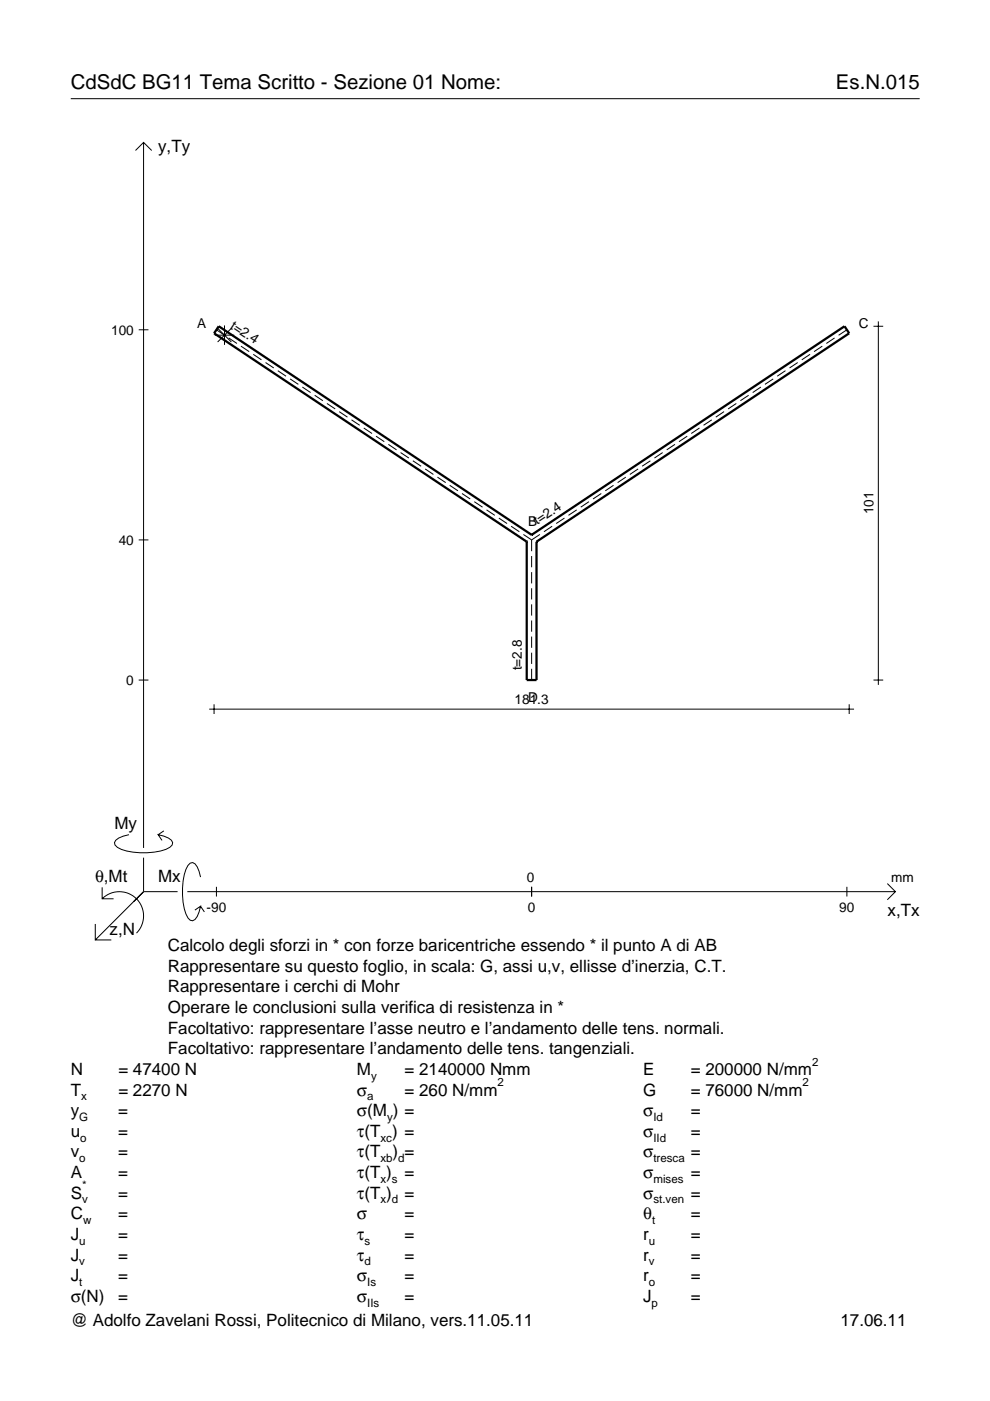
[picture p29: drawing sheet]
<svg xmlns="http://www.w3.org/2000/svg" width="210mm" height="297mm" viewBox="0 0 210 297" stroke-linecap="round" stroke-linejoin="round" font-family="sans-serif">
<defs><g id="words">
<g font-size="4.3">
<text x="15" y="18.9">CdSdC BG11 Tema Scritto - Sezione 01 Nome:</text>
<text x="177.2" y="18.9">Es.N.015</text>
</g>
<g font-size="3.6">
<text x="33.5" y="32.3">y,Ty</text>
<text x="24.3" y="175.7">My</text>
<text x="20.1" y="187">θ,Mt</text>
<text x="33.5" y="187">Mx</text>
<text x="188.2" y="194.2">x,Tx</text>
<text x="23.2" y="198.3">z,N</text>
<text x="35.6" y="201.7">Calcolo degli sforzi in * con forze baricentriche essendo * il punto A di AB</text>
<text x="35.6" y="206">Rappresentare su questo foglio, in scala: G, assi u,v, ellisse d’inerzia, C.T.</text>
<text x="35.6" y="210.4">Rappresentare i cerchi di Mohr</text>
<text x="35.6" y="214.8">Operare le conclusioni sulla verifica di resistenza in *</text>
<text x="35.6" y="219.2">Facoltativo: rappresentare l’asse neutro e l’andamento delle tens. normali.</text>
<text x="15" y="227.9">N</text>
<text x="25.1" y="227.9">= 47400 N</text>
<text x="35.6" y="223.5">Facoltativo: rappresentare l’andamento delle tens. tangenziali.</text>
<text x="75.7" y="227.9">M</text>
<text x="85.8" y="227.9">= 2140000 Nmm</text>
<text x="136.4" y="227.9">E</text>
<text x="146.5" y="227.9">= 200000 N/mm</text>
<text x="15" y="232.3">T</text>
<text x="25.1" y="232.3">= 2270 N</text>
<text x="75.7" y="232.3">σ</text>
<text x="85.8" y="232.3">= 260 N/mm</text>
<text x="136.4" y="232.3">G</text>
<text x="146.5" y="232.3">= 76000 N/mm</text>
<text x="15" y="236.7">y</text>
<text x="25.1" y="236.7">=</text>
<text x="75.7" y="236.7">σ(M ) =</text>
<text x="136.4" y="236.7">σ</text>
<text x="146.5" y="236.7">=</text>
<text x="15" y="245.4">v</text>
<text x="15" y="241">u</text>
<text x="25.1" y="245.4">=</text>
<text x="25.1" y="241">=</text>
<text x="75.7" y="245.4">τ(T</text>
<text x="75.7" y="241">τ(T ) =</text>
<text x="83.3" y="245.4">) =</text>
<text x="136.4" y="241">σ</text>
<text x="136.4" y="245.4">σ</text>
<text x="146.5" y="241">=</text>
<text x="146.5" y="245.4">=</text>
<text x="15" y="249.8">A</text>
<text x="25.1" y="249.8">=</text>
<text x="75.7" y="249.8">τ(T )</text>
<text x="85.8" y="249.8">=</text>
<text x="136.4" y="249.8">σ</text>
<text x="146.5" y="249.8">=</text>
<text x="15" y="254.2">S</text>
<text x="25.1" y="254.2">=</text>
<text x="75.7" y="254.2">τ(T )</text>
<text x="85.8" y="254.2">=</text>
<text x="136.4" y="254.2">σ</text>
<text x="146.5" y="254.2">=</text>
<text x="15" y="262.9">J</text>
<text x="15" y="258.5">C</text>
<text x="25.1" y="262.9">=</text>
<text x="25.1" y="258.5">=</text>
<text x="75.7" y="258.5">σ</text>
<text x="75.7" y="262.9">τ</text>
<text x="85.8" y="262.9">=</text>
<text x="85.8" y="258.5">=</text>
<text x="136.4" y="258.5">θ</text>
<text x="136.4" y="262.9">r</text>
<text x="146.5" y="262.9">=</text>
<text x="146.5" y="258.5">=</text>
<text x="15" y="267.3">J</text>
<text x="25.1" y="267.3">=</text>
<text x="75.7" y="267.3">τ</text>
<text x="85.8" y="267.3">=</text>
<text x="136.4" y="267.3">r</text>
<text x="146.5" y="267.3">=</text>
<text x="15" y="271.7">J</text>
<text x="25.1" y="271.7">=</text>
<text x="75.7" y="271.7">σ</text>
<text x="85.8" y="271.7">=</text>
<text x="136.4" y="271.7">r</text>
<text x="146.5" y="271.7">=</text>
<text x="15" y="276">σ(N)</text>
<text x="15" y="281.2">@ Adolfo Zavelani Rossi, Politecnico di Milano, vers.11.05.11</text>
<text x="25.1" y="276">=</text>
<text x="75.7" y="276">σ</text>
<text x="85.8" y="276">=</text>
<text x="136.4" y="276">J</text>
<text x="146.5" y="276">=</text>
<text x="178.2" y="281.2">17.06.11</text>
</g>
<g font-size="2.9">
<text x="23.6" y="70.9">100</text>
<text x="41.8" y="69.4">A</text>
<text x="48.7" y="69.5" transform="rotate(34 48.7 69.5)">t=2.4</text>
<text x="182.1" y="69.4">C</text>
<text x="112" y="111.6">B</text>
<text x="113.9" y="111.4" transform="rotate(-34 113.9 111.4)">t=2.4</text>
<text x="185.2" y="109.1" transform="rotate(-90 185.2 109.1)">101</text>
<text x="25.2" y="115.5">40</text>
<text x="110.6" y="142.1" transform="rotate(-90 110.6 142.1)">t=2.8</text>
<text x="26.8" y="145.2">0</text>
<text x="109.1" y="149.3">181.3</text>
<text x="112" y="148.9">D</text>
<text x="111.7" y="187">0</text>
<text x="189" y="187">mm</text>
<text x="43.8" y="193.4">-90</text>
<text x="111.9" y="193.4">0</text>
<text x="178" y="193.4">90</text>
</g>
<g font-size="2.4">
<text x="172.2" y="225.9">2</text>
<text x="17.2" y="233.3">x</text>
<text x="77.9" y="233.3">a</text>
<text x="78.7" y="228.9">y</text>
<text x="105.5" y="230.3">2</text>
<text x="170.2" y="230.3">2</text>
<text x="16.8" y="237.7">G</text>
<text x="82.1" y="237.7">y</text>
<text x="138.5" y="237.7">Id</text>
<text x="17" y="242">o</text>
<text x="80.7" y="242">xc</text>
<text x="138.5" y="242">IId</text>
<text x="16.8" y="246.4">o</text>
<text x="80.7" y="250.8">x s</text>
<text x="80.7" y="246.4">xb d</text>
<text x="138.5" y="246.4">tresca</text>
<text x="138.5" y="250.8">mises</text>
<text x="17.4" y="255.2">v</text>
<text x="17.4" y="252.2">*</text>
<text x="80.7" y="255.2">x d</text>
<text x="138.5" y="255.2">st.ven</text>
<text x="16.8" y="263.9">u</text>
<text x="17.6" y="259.5">w</text>
<text x="77.3" y="263.9">s</text>
<text x="137.6" y="263.9">u</text>
<text x="138.2" y="259.5">t</text>
<text x="16.8" y="268.3">v</text>
<text x="77.3" y="268.3">d</text>
<text x="137.6" y="268.3">v</text>
<text x="16.8" y="272.7">t</text>
<text x="77.9" y="272.7">Is</text>
<text x="137.6" y="272.7">o</text>
<text x="77.9" y="277">IIs</text>
<text x="138.2" y="277">p</text>
</g>
</g></defs>
<g fill="none" stroke="#000" stroke-width=".21">
<path d="M15 20.9h180M28.7 31.9l1.7-1.7 1.8 1.7M30.4 30.2v149.6M29.4 69.9h2.1M45.5 71.1h4.2M45.9 69.9l1.7 1.2M46.1 69.6l3 2.9M47.6 69v4.1M48.5 71.7l1.7 1.1M49.1 69.6l-3 2.9M51.1 73.4l1.7 1.2M53.7 75.1l1.7 1.2"/>
<path d="M56.3 76.9l1.7 1.1M58.9 78.6l1.7 1.2M166.5 78.6l-1.7 1.2M169.1 76.9l-1.7 1.1M171.7 75.1l-1.7 1.2M174.3 73.4l-1.7 1.2M176.9 71.7l-1.7 1.1M179.6 69.9l-1.8 1.2M185.2 69.2h2.1M186.2 68.1v77.1M61.5 80.3l1.8 1.2M64.1 82.1l1.8 1.1"/>
<path d="M66.7 83.8l1.8 1.2M69.3 85.5l1.8 1.2M71.9 87.3l1.8 1.1M74.5 89l1.8 1.2M77.1 90.7l1.8 1.2M79.7 92.5l1.8 1.1M82.3 94.2l1.8 1.2M84.9 96l1.8 1.1M87.5 97.7l1.8 1.2M90.1 99.4l1.8 1.2M135.3 99.4l-1.8 1.2M137.9 97.7l-1.8 1.2"/>
<path d="M140.5 96l-1.7 1.1M143.1 94.2l-1.7 1.2M145.7 92.5l-1.7 1.1M148.3 90.7l-1.7 1.2M150.9 89l-1.7 1.2M153.5 87.3l-1.7 1.1M156.1 85.5l-1.7 1.2M158.7 83.8l-1.7 1.2M161.3 82.1l-1.7 1.1M163.9 80.3l-1.7 1.2M29.4 114.5h2.1M92.7 101.2l1.8 1.1"/>
<path d="M95.3 102.9l1.8 1.2M98 104.6l1.7 1.2M100.6 106.4l1.7 1.1M103.2 108.1l1.7 1.2M105.8 109.8l1.7 1.2M108.4 111.6l1.7 1.1M111 113.3l1.7 1.2M112.7 114.5v2.4M112.7 117.9v2.4M114.5 113.3l-1.8 1.2M117.1 111.6l-1.8 1.1M119.7 109.8l-1.8 1.2"/>
<path d="M122.3 108.1l-1.8 1.2M124.9 106.4l-1.8 1.1M127.5 104.6l-1.8 1.2M130.1 102.9l-1.8 1.2M132.7 101.2l-1.8 1.1M112.7 121.3v2.4M112.7 124.7v2.4M112.7 128.1v2.4M112.7 131.6v2.3M112.7 135v2.4M112.7 138.4v2.4M29.4 144.2h2.1"/>
<path d="M44.4 150.4h136.7M45.4 149.3v2.1M112.7 141.8v2.4M180 149.3v2.1M185.2 144.2h2.1M27.3 177a3.6 3.6 0 0 0-3 1.7l.1 .5a5.6 5.6 0 0 0 3.8 1.5 13.4 13.4 0 0 0 7.8-1l.5-.5 .1-.5a3.6 3.6 0 0 0-3.1-1.7l.8 1.2M34.7 176.2l-1.2 .8M20.2 195.9v3.4h3.4M21.7 190.6a5.1 5.1 0 0 1 7.2 0 5.1 5.1 0 0 1 0 7.2M21.7 188.1v2.5h2.4M30.4 181.8v7.3M30.4 189.1l-10.2 10.2"/>
<path d="M30.4 189.1h7.2M39.7 189.1h150.1M42.5 186a3.6 3.6 0 0 0-1.7-3.1l-.5 .1a5.7 5.7 0 0 0-1.5 3.8 13.3 13.3 0 0 0 1 7.8l.5 .5 .5 .1a3.6 3.6 0 0 0 1.7-3.1l-1.2 .9M42.5 192.1l.8 1.3M45.9 188v2.1M112.7 188v2.1M179.6 188v2.1M188.1 187.3l1.7 1.8-1.7 1.7"/>
</g>
<path d="M111.7 114.9h.1M111.7 114.9v29.3h2.1v-29.3M112.7 113.4h.1M112.7 113.4l-66.3-44.2-1 1.5 66.3 44.2M112.7 113.4l66.4-44.2 .9 1.5-66.2 44.2M113.8 114.9h.1" fill="none" stroke="#000" stroke-width=".48"/>
<use href="#words"/>
</svg>
